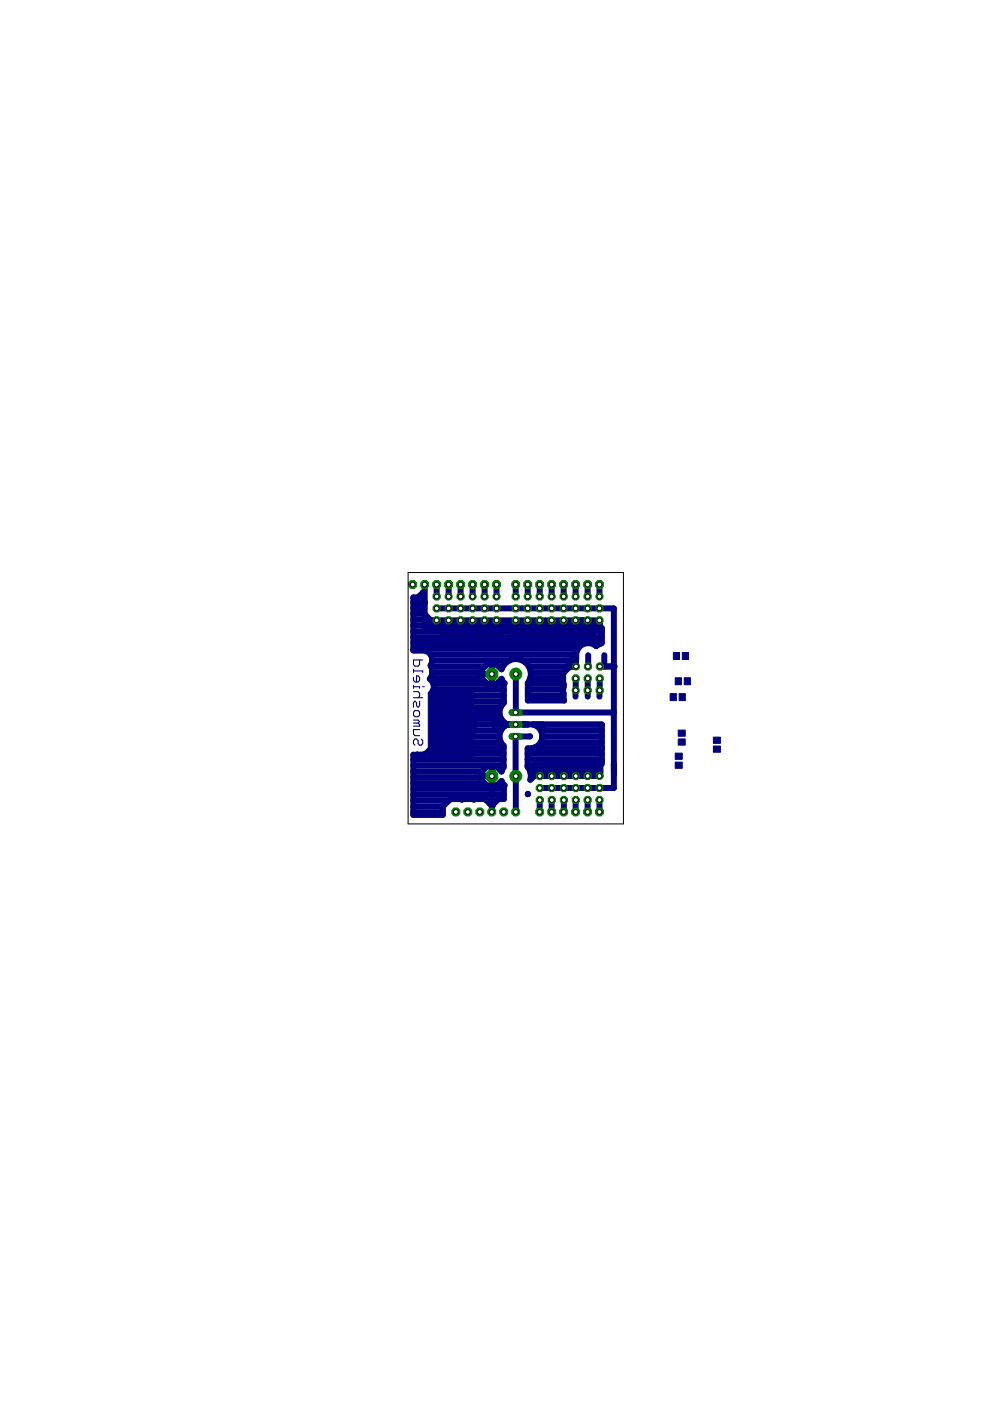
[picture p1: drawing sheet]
<svg xmlns="http://www.w3.org/2000/svg" width="210mm" height="297mm" viewBox="0 0 210 297" stroke-linecap="round" stroke-linejoin="round" font-family="sans-serif">
<g fill="#000080" stroke="#000080" stroke-width=".23">
<path d="M89.3 156.7l.3 .3z"/>
<path d="M89.6 157v.7z"/>
<path d="M89.3 158l.3-.3z"/>
<path d="M89 158h.3z"/>
<path d="M88.6 157.7l.4 .3z"/>
<path d="M88.6 157v.7z"/>
<path d="M88.3 156.7l.3 .3z"/>
<path d="M88 156.7h.3z"/>
<path d="M88 156.7l-.3 .3z"/>
<path d="M87.7 157v.7z"/>
<path d="M87.7 157.7l.3 .3z"/>
<path d="M88 156h1z"/>
<path d="M87.7 155.7l.3 .3z"/>
<path d="M87.7 154.7v1z"/>
<path d="M87.7 154.7h1.3z"/>
<path d="M87.7 154h1.3z"/>
<path d="M89 153.6v.4z"/>
<path d="M88.6 153.3l.4 .3z"/>
<path d="M87.7 153.3h.9z"/>
<path d="M88.6 153.3l.4-.3z"/>
<path d="M88.6 152.7l.4 .3z"/>
<path d="M87.7 152.7h.9z"/>
<path d="M87.7 151v.6z"/>
<path d="M87.7 151l.3-.3z"/>
<path d="M88 150.7h.6z"/>
<path d="M88.6 150.7l.4 .3z"/>
<path d="M89 151v.6z"/>
<path d="M89 151.6l-.4 .4z"/>
<path d="M88 152h.6z"/>
<path d="M87.7 151.6l.3 .4z"/>
<path d="M87.7 149v.9z"/>
<path d="M87.7 149l.3-.3z"/>
<path d="M88 148.7l.3 .3z"/>
<path d="M88.3 149v.6z"/>
<path d="M88.3 149.6l.3 .3z"/>
<path d="M89 149.6l-.4 .3z"/>
<path d="M89 148.7v.9z"/>
<path d="M87.7 147.9h1.9z"/>
<path d="M88.6 147.9l.4-.3z"/>
<path d="M89 147v.6z"/>
<path d="M88.6 146.6l.4 .4z"/>
<path d="M87.7 146.6h.9z"/>
<path d="M89 145.6v.3z"/>
<path d="M87.7 145.6h1.3z"/>
<path d="M87.7 145.3v.6z"/>
<path d="M89.6 145.6h.4z"/>
<path d="M87.7 143.6v.7z"/>
<path d="M87.7 144.3l.3 .3z"/>
<path d="M88 144.6h.6z"/>
<path d="M88.6 144.6l.4-.3z"/>
<path d="M89 143.6v.7z"/>
<path d="M88.6 143.3l.4 .3z"/>
<path d="M88.3 143.3h.3z"/>
<path d="M88.3 143.3v1.3z"/>
<path d="M89.6 142.3v.3z"/>
<path d="M87.7 142.3h1.9z"/>
<path d="M87.7 141.9v.7z"/>
<path d="M87.7 139.9h1.9z"/>
<path d="M87.7 139.9v1z"/>
<path d="M87.7 140.9l.3 .3z"/>
<path d="M88 141.2h.6z"/>
<path d="M89 140.9l-.4 .3z"/>
<path d="M89 139.9v1z"/>
</g>
<g fill="#000080" stroke="#000080" stroke-width=".21">
<path d="M90.8 146.8h9.6v13.6h-9.6z"/>
<path d="M112.8 161.7h15v3h-15z"/>
<path d="M89.6 131.5h38.1v2.8h-38.1z"/>
<path d="M144.7 138.3h1.3v1.5h-1.3z"/>
<path d="M142.8 138.3h1.3v1.5h-1.3z"/>
<path d="M145.1 143.7h1.3v1.5h-1.3z"/>
<path d="M143.2 143.7h1.3v1.5h-1.3z"/>
<path d="M151.3 156.3h1.4v1.3h-1.4z"/>
<path d="M151.3 158.2h1.4v1.3h-1.4z"/>
<path d="M143.8 154.8h1.5v1.3h-1.5z"/>
<path d="M143.8 156.7h1.5v1.3h-1.5z"/>
<path d="M143.2 159.7h1.5v1.3h-1.5z"/>
<path d="M143.2 161.6h1.5v1.3h-1.5z"/>
<path d="M142.1 147.1h1.3v1.4h-1.3z"/>
<path d="M144 147.1h1.3v1.4h-1.3z"/>
</g>
<g fill="#000080" stroke="#000080" stroke-width="1.3">
<path d="M90 123.9v7.6z"/>
<path d="M90 131.5h2.6z"/>
<path d="M92.6 131.5h34.5z"/>
<path d="M114.4 164.5h12.7z"/>
</g>
<circle cx="110.9" cy="153.6" r=".63" fill="#000080"/>
<path d="M110.9 153.6h.9z" fill="#000080" stroke="#000080" stroke-width="1.3"/>
<circle cx="111.8" cy="153.6" r=".63" fill="#000080"/>
<path d="M110.9 153.6h.9z" fill="#000080" stroke="#000080" stroke-width="1.3"/>
<circle cx="110.9" cy="153.6" r=".63" fill="#000080"/>
<g fill="#000080" stroke="#000080" stroke-width="1.3">
<path d="M127.6 153.6v7.8z"/>
<path d="M127.6 161.4v.1z"/>
<path d="M127.6 161.5v.5z"/>
<path d="M125.8 162h1.8z"/>
<path d="M125.7 161.9l.1 .1z"/>
<path d="M123.5 161.9h2.2z"/>
<path d="M123.5 161.9l-.3 .2z"/>
<path d="M122.4 161.9l.7 .2z"/>
<path d="M121.7 161.9h.7z"/>
<path d="M121.1 162.1l.6-.2z"/>
<path d="M120.9 162.2l.2-.1z"/>
<path d="M120.6 161.9l.3 .3z"/>
<path d="M118.4 161.9h2.2z"/>
<path d="M118.4 161.9l-.2 .3z"/>
<path d="M118 162.1l.2 .1z"/>
<path d="M117.3 161.9l.7 .2z"/>
<path d="M116.6 161.9h.7z"/>
<path d="M115.9 162.1l.7-.2z"/>
<path d="M115.4 162.4l.5-.3z"/>
<path d="M114.9 162.9l.5-.5z"/>
<path d="M114.4 162.9h.5z"/>
<path d="M114.4 162.9v.8z"/>
</g>
<circle cx="114.4" cy="163.7" r=".63" fill="#000080"/>
<g fill="#000080" stroke="#000080" stroke-width="1.3">
<path d="M114.4 162.9v.8z"/>
<path d="M113.8 162.9h.6z"/>
<path d="M113.8 162.9l-1 1z"/>
<path d="M112.8 163.9v.6z"/>
<path d="M112.8 164.5h.4z"/>
</g>
<circle cx="113.2" cy="164.5" r=".63" fill="#000080"/>
<g fill="#000080" stroke="#000080" stroke-width="1.3">
<path d="M112.8 164.5h.4z"/>
<path d="M112.8 164.5v.5z"/>
<path d="M112.8 165l-.4 .3z"/>
<path d="M112.5 165l-.1 .3z"/>
<path d="M112.5 164.1v.9z"/>
<path d="M112.3 163.3l.2 .8z"/>
<path d="M111.9 162.6l.4 .7z"/>
<path d="M111.9 158.7v3.9z"/>
<path d="M111.9 158.7h.4z"/>
<path d="M112.3 158.7h.5z"/>
</g>
<circle cx="112.8" cy="158.7" r=".63" fill="#000080"/>
<g fill="#000080" stroke="#000080" stroke-width="1.3">
<path d="M112.8 158.7l.5-.2z"/>
<path d="M113.3 158.5l.5-.2z"/>
<path d="M113.8 158.3l.8-.7z"/>
<path d="M115 156.6l-.4 1z"/>
<path d="M115 155.6v1z"/>
<path d="M114.6 154.7l.4 .9z"/>
<path d="M113.9 154l.7 .7z"/>
<path d="M113 153.6l.9 .4z"/>
<path d="M113 153.6h14.6z"/>
<path d="M106.4 163.3l-.1 .3z"/>
<path d="M105.2 162.4l1.1 1.2z"/>
<path d="M104.3 162.4h.9z"/>
<path d="M104.3 162.4v2.2z"/>
</g>
<circle cx="104.3" cy="164.6" r=".63" fill="#000080"/>
<g fill="#000080" stroke="#000080" stroke-width="1.3">
<path d="M104.3 162.4v2.2z"/>
<path d="M103.4 162.4h.9z"/>
<path d="M103.4 162.4l-1.3 1.3z"/>
<path d="M102.1 163.7v.9z"/>
<path d="M102.1 164.6h2.2z"/>
</g>
<circle cx="104.3" cy="164.6" r=".63" fill="#000080"/>
<g fill="#000080" stroke="#000080" stroke-width="1.3">
<path d="M102.1 164.6h2.2z"/>
<path d="M102.1 164.6v.9z"/>
<path d="M102.1 165.5l1.3 1.2z"/>
<path d="M103.4 166.7h.9z"/>
<path d="M104.3 164.6v2.1z"/>
</g>
<circle cx="104.3" cy="164.6" r=".63" fill="#000080"/>
<g fill="#000080" stroke="#000080" stroke-width="1.3">
<path d="M104.3 164.6v2.1z"/>
<path d="M104.3 166.7h.9z"/>
<path d="M105.2 166.7l1.1-1.1z"/>
<path d="M106.3 165.6l.1 .2z"/>
<path d="M106.4 165.8l.4 .7z"/>
</g>
<circle cx="106.8" cy="166.5" r=".63" fill="#000080"/>
<g fill="#000080" stroke="#000080" stroke-width="1.3">
<path d="M106.8 166.5v2.9z"/>
<path d="M105.7 169.4h1.1z"/>
<path d="M105.7 169.4l-1.1 1z"/>
<path d="M104.3 170.4h.3z"/>
<path d="M104.3 170.4v.4z"/>
</g>
<circle cx="104.3" cy="170.8" r=".63" fill="#000080"/>
<g fill="#000080" stroke="#000080" stroke-width="1.3">
<path d="M104.3 170.4v.4z"/>
<path d="M103.9 170.4h.4z"/>
<path d="M102.9 169.4l1 1z"/>
<path d="M100.6 169.4h2.3z"/>
<path d="M100.6 169.4l-.1 .1z"/>
<path d="M100.3 169.4l.2 .1z"/>
<path d="M98 169.4h2.3z"/>
<path d="M98 169.4l-.1 .1z"/>
<path d="M97.8 169.4l.1 .1z"/>
<path d="M95.5 169.4h2.3z"/>
<path d="M93.9 171l1.6-1.6z"/>
<path d="M93.9 171v1.8z"/>
<path d="M87.6 172.8h6.3z"/>
<path d="M87.6 160v12.8z"/>
<path d="M87.6 160h.8z"/>
<path d="M88.6 160h.8z"/>
<path d="M89.4 160h.3z"/>
<path d="M89.7 160l.7-.3z"/>
<path d="M90.4 159.7l.6-.6z"/>
</g>
<circle cx="91" cy="159.1" r=".63" fill="#000080"/>
<g fill="#000080" stroke="#000080" stroke-width="1.3">
<path d="M91.3 158.9l-.3 .2z"/>
<path d="M91.3 158.9l.2 .1z"/>
<path d="M91.5 159l1.1 .5z"/>
<path d="M92.6 159.5l1.1 .2z"/>
<path d="M93.7 159.7h1.3z"/>
<path d="M95 159.7l1.1-.2z"/>
<path d="M96.1 159.5l1.1-.5z"/>
<path d="M97.2 159l1-.7z"/>
<path d="M99.1 157.5l-.9 .8z"/>
<path d="M99.8 156.5l-.7 1z"/>
<path d="M100.2 155.4l-.4 1.1z"/>
<path d="M100.4 154.2l-.2 1.2z"/>
<path d="M100.4 153v1.2z"/>
<path d="M100.2 151.8l.2 1.2z"/>
<path d="M99.8 150.7l.4 1.1z"/>
<path d="M99.1 149.7l.7 1z"/>
<path d="M98.2 148.9l.9 .8z"/>
<path d="M97.2 148.2l1 .7z"/>
<path d="M96.1 147.7l1.1 .5z"/>
<path d="M95 147.5l1.1 .2z"/>
<path d="M93.7 147.5h1.3z"/>
<path d="M92.6 147.7l1.1-.2z"/>
<path d="M91.6 148.1l1-.4z"/>
<path d="M91.6 147.5v.6z"/>
<path d="M91.4 147l.2 .5z"/>
<path d="M91.7 146.7l-.3 .3z"/>
<path d="M92 146l-.3 .7z"/>
<path d="M92 145.2v.8z"/>
<path d="M91.7 144.5l.3 .7z"/>
<path d="M91.1 143.9l.6 .6z"/>
<path d="M91.1 143.9l.2-.2z"/>
<path d="M91.6 143l-.3 .7z"/>
<path d="M91.6 142.7v.3z"/>
<path d="M91.6 141.9v.8z"/>
<path d="M91.3 141.1l.3 .8z"/>
<path d="M91.6 140.3l-.3 .8z"/>
<path d="M91.6 139.5v.8z"/>
<path d="M91.3 138.8l.3 .7z"/>
<path d="M90.8 138.2l.5 .6z"/>
<path d="M90 137.9l.8 .3z"/>
<path d="M89.4 137.9h.6z"/>
<path d="M88.6 137.9h.8z"/>
<path d="M88.1 137.9h.5z"/>
<path d="M87.6 137.9h.5z"/>
<path d="M87.6 126.7v11.2z"/>
<path d="M87.6 126.7h1z"/>
<path d="M88.6 126.7l1.1-1.1z"/>
<path d="M89.7 125.6h.2z"/>
<path d="M89.9 125.6v2z"/>
<path d="M89.9 127.6l.2 .1z"/>
<path d="M89.9 127.9l.2-.2z"/>
<path d="M89.9 127.9v2.2z"/>
<path d="M89.9 130.1l1 1z"/>
<path d="M90.9 131.1v.4z"/>
<path d="M90.9 131.5h.5z"/>
</g>
<circle cx="91.4" cy="131.5" r=".63" fill="#000080"/>
<g fill="#000080" stroke="#000080" stroke-width="1.3">
<path d="M90.9 131.5h.5z"/>
<path d="M90.9 131.5v.7z"/>
<path d="M90.9 132.2l1 1z"/>
<path d="M91.9 133.2h.7z"/>
<path d="M92.6 132.8v.4z"/>
<path d="M92.6 133.2h.4z"/>
<path d="M93 133.2l1 1z"/>
<path d="M94 134.2h2.2z"/>
<path d="M96.2 134.2l.2-.2z"/>
<path d="M96.4 134l.2 .2z"/>
<path d="M96.6 134.2h2.2z"/>
<path d="M98.8 134.2l.1-.2z"/>
<path d="M98.9 134l.2 .2z"/>
<path d="M99.1 134.2h2.2z"/>
<path d="M101.3 134.2l.2-.2z"/>
<path d="M101.5 134l.1 .2z"/>
<path d="M101.6 134.2h2.2z"/>
<path d="M103.8 134.2l.2-.2z"/>
<path d="M104 134l.2 .2z"/>
<path d="M104.2 134.2h2.2z"/>
<path d="M106.4 134.2l.9-.9z"/>
<path d="M107.3 133.3l.9 .9z"/>
<path d="M108.2 134.2h2.2z"/>
<path d="M110.4 134.2l.2-.2z"/>
<path d="M110.6 134l.2 .2z"/>
<path d="M110.8 134.2h2.2z"/>
<path d="M113 134.2l.2-.2z"/>
<path d="M113.2 134l.1 .2z"/>
<path d="M113.3 134.2h2.2z"/>
<path d="M115.7 134l-.2 .2z"/>
<path d="M115.7 134l.1 .2z"/>
<path d="M115.8 134.2h2.3z"/>
<path d="M118.1 134.2l.1-.2z"/>
<path d="M118.2 134l.2 .2z"/>
<path d="M118.4 134.2h2.2z"/>
<path d="M120.6 134.2l.2-.2z"/>
<path d="M120.8 134l.1 .2z"/>
<path d="M120.9 134.2h2.2z"/>
<path d="M123.1 134.2l.2-.1z"/>
<path d="M123.3 134.1l.2 .1z"/>
<path d="M123.5 134.2h2.2z"/>
<path d="M125.7 134.2l1-1z"/>
<path d="M126.7 133.2h.4z"/>
<path d="M127.1 132.8v.4z"/>
<path d="M127.1 133.2h.5z"/>
<path d="M127.6 133.2v3.1z"/>
<path d="M127.5 136.4l.1-.1z"/>
<path d="M127.4 136.5l.1-.1z"/>
<path d="M126.7 136.8l.7-.3z"/>
<path d="M126.4 137l.3-.2z"/>
<path d="M126.2 136.8l.2 .2z"/>
<path d="M125.2 136.4l1 .4z"/>
<path d="M124.2 136.4h1z"/>
<path d="M123.3 136.8l.9-.4z"/>
<path d="M123.3 136.8l-.7 .7z"/>
<path d="M122.6 137.5l-.4 .9z"/>
<path d="M122.2 138.4v1.3z"/>
<path d="M122.1 139.7v.4z"/>
<path d="M121.8 139.7h.2z"/>
<path d="M121.6 139.7h.2z"/>
<path d="M121.4 139.8l.2-.1z"/>
<path d="M121.2 139.9l.2-.1z"/>
<path d="M121 140.1l.2-.2z"/>
<path d="M121 140.1l-.1 .1z"/>
<path d="M120.9 140.2l-.1 .2z"/>
<path d="M120.8 140.4l-.2 .2z"/>
<path d="M120.6 140.6v.2z"/>
<path d="M120.6 140.8l-.1 .2z"/>
<path d="M120.5 141v.2z"/>
<path d="M120.5 141.3h.3z"/>
</g>
<circle cx="120.8" cy="141.3" r=".63" fill="#000080"/>
<g fill="#000080" stroke="#000080" stroke-width="1.3">
<path d="M120.5 141.3h.3z"/>
<path d="M120.5 141.4v.2z"/>
<path d="M119.4 142.7l1.1-1.1z"/>
<path d="M119.4 142.7v2.2z"/>
<path d="M119.4 144.9l.1 .2z"/>
<path d="M119.5 145.1v.5z"/>
<path d="M119.5 145.6l-.1 .4z"/>
<path d="M119.4 146v.7z"/>
<path d="M119.4 146.7l.1 .3z"/>
<path d="M119.5 147v1.2z"/>
<path d="M119.5 148.2l.1 .3z"/>
<path d="M111.9 148.5h7.7z"/>
<path d="M111.9 144.9v3.6z"/>
</g>
<circle cx="111.9" cy="144.9" r=".63" fill="#000080"/>
<g fill="#000080" stroke="#000080" stroke-width="1.3">
<path d="M112.3 144.1l-.4 .8z"/>
<path d="M112.5 143.3l-.2 .8z"/>
<path d="M112.5 142.5v.8z"/>
<path d="M112.3 141.7l.2 .8z"/>
<path d="M111.9 141l.4 .7z"/>
<path d="M111.3 140.4l.6 .6z"/>
<path d="M110.6 140l.7 .4z"/>
<path d="M109.8 139.7l.8 .3z"/>
<path d="M108.9 139.7h.9z"/>
<path d="M108.1 140l.8-.3z"/>
<path d="M107.4 140.4l.7-.4z"/>
<path d="M107.4 140.4l-.6 .6z"/>
<path d="M106.8 141l-.4 .7z"/>
<path d="M106.4 141.7l-.1 .2z"/>
<path d="M105.2 140.8l1.1 1.1z"/>
<path d="M104.3 140.8h.9z"/>
<path d="M104.3 140.8v2.1z"/>
</g>
<circle cx="104.3" cy="142.9" r=".63" fill="#000080"/>
<g fill="#000080" stroke="#000080" stroke-width="1.3">
<path d="M104.3 140.8v2.1z"/>
<path d="M103.4 140.8h.9z"/>
<path d="M102.1 142l1.3-1.2z"/>
<path d="M102.1 142v.9z"/>
<path d="M102.1 142.9h2.2z"/>
</g>
<circle cx="104.3" cy="142.9" r=".63" fill="#000080"/>
<g fill="#000080" stroke="#000080" stroke-width="1.3">
<path d="M102.1 142.9h2.2z"/>
<path d="M102.1 142.9v.9z"/>
<path d="M102.1 143.8l1.3 1.3z"/>
<path d="M103.4 145.1h.9z"/>
<path d="M104.3 142.9v2.2z"/>
</g>
<circle cx="104.3" cy="142.9" r=".63" fill="#000080"/>
<g fill="#000080" stroke="#000080" stroke-width="1.3">
<path d="M104.3 142.9v2.2z"/>
<path d="M104.3 145.1h.9z"/>
<path d="M106.3 143.9l-1.1 1.2z"/>
<path d="M106.3 143.9l.1 .2z"/>
<path d="M106.4 144.1l.4 .8z"/>
</g>
<circle cx="106.8" cy="144.9" r=".63" fill="#000080"/>
<g fill="#000080" stroke="#000080" stroke-width="1.3">
<path d="M106.8 144.9v4.1z"/>
<path d="M106.4 149.4l.4-.4z"/>
<path d="M106.4 149.4l-.3 .6z"/>
<path d="M106.1 150l-.2 .7z"/>
<path d="M105.9 150.7v.7z"/>
<path d="M105.9 151.4l.2 .7z"/>
<path d="M106.1 152.1l.3 .6z"/>
<path d="M106.4 152.7l.5 .5z"/>
<path d="M107 153.3l-.1 .2z"/>
<path d="M106.9 153.6h.8z"/>
</g>
<circle cx="107.7" cy="153.6" r=".63" fill="#000080"/>
<g fill="#000080" stroke="#000080" stroke-width="1.3">
<path d="M106.9 153.6h.8z"/>
<path d="M106.9 153.7l.1 .2z"/>
<path d="M106.4 154.5l.5-.5z"/>
<path d="M106.4 154.5l-.3 .6z"/>
<path d="M106.1 155.1l-.2 .7z"/>
<path d="M105.9 155.8v.7z"/>
<path d="M105.9 156.5l.2 .7z"/>
<path d="M106.1 157.2l.3 .6z"/>
<path d="M106.4 157.8l.4 .3z"/>
<path d="M106.8 158.1v4.6z"/>
<path d="M106.8 162.7l-.4 .6z"/>
<path d="M87.6 172.2h6.3z"/>
<path d="M87.6 171h6.3z"/>
<path d="M87.6 169.7h7.6z"/>
<path d="M103.2 169.7h2.1z"/>
<path d="M87.6 168.5h19.2z"/>
<path d="M87.6 167.3h19.2z"/>
<path d="M87.6 166h15.1z"/>
</g>
<circle cx="104.3" cy="166" r=".63" fill="#000080"/>
<g fill="#000080" stroke="#000080" stroke-width="1.3">
<path d="M105.9 166h.6z"/>
<path d="M87.6 164.8h14.5z"/>
</g>
<circle cx="104.3" cy="164.8" r=".63" fill="#000080"/>
<g fill="#000080" stroke="#000080" stroke-width="1.3">
<path d="M112.5 164.8h.3z"/>
<path d="M87.6 163.6h14.7z"/>
</g>
<circle cx="104.3" cy="163.6" r=".63" fill="#000080"/>
<path d="M112.4 163.6h.7z" fill="#000080" stroke="#000080" stroke-width="1.3"/>
<circle cx="114.4" cy="163.6" r=".63" fill="#000080"/>
<g fill="#000080" stroke="#000080" stroke-width="1.3">
<path d="M87.6 162.3h19.2z"/>
<path d="M111.9 162.3h3.6z"/>
<path d="M87.6 161.1h19.2z"/>
<path d="M111.9 161.1h15.7z"/>
<path d="M90.1 159.8h16.7z"/>
<path d="M111.9 159.8h15.7z"/>
<path d="M97.8 158.6h9z"/>
<path d="M113 158.6h14.6z"/>
<path d="M99.2 157.4h7z"/>
<path d="M114.6 157.4h13z"/>
<path d="M99.9 156.1h6z"/>
<path d="M115 156.1h12.6z"/>
<path d="M100.3 154.9h5.9z"/>
<path d="M114.7 154.9h12.9z"/>
<path d="M100.4 153.6h6.5z"/>
<path d="M113.2 153.6h14.4z"/>
<path d="M100.3 152.4h6z"/>
<path d="M99.9 151.2h6z"/>
<path d="M99.2 149.9h6.9z"/>
<path d="M98 148.7h8.8z"/>
<path d="M91.6 147.5h15.2z"/>
<path d="M111.9 147.5h7.6z"/>
<path d="M91.9 146.2h14.9z"/>
<path d="M111.9 146.2h7.5z"/>
<path d="M91.9 145h11.4z"/>
</g>
<circle cx="104.3" cy="145" r=".63" fill="#000080"/>
<g fill="#000080" stroke="#000080" stroke-width="1.3">
<path d="M105.3 145h1.5z"/>
<path d="M111.9 145h7.6z"/>
<path d="M91.3 143.8h10.8z"/>
</g>
<circle cx="104.3" cy="143.8" r=".63" fill="#000080"/>
<g fill="#000080" stroke="#000080" stroke-width="1.3">
<path d="M112.4 143.8h7z"/>
<path d="M91.6 142.5h10.5z"/>
</g>
<circle cx="104.3" cy="142.5" r=".63" fill="#000080"/>
<g fill="#000080" stroke="#000080" stroke-width="1.3">
<path d="M112.5 142.5h7.1z"/>
<path d="M91.4 141.3h11.5z"/>
</g>
<circle cx="104.3" cy="141.3" r=".63" fill="#000080"/>
<g fill="#000080" stroke="#000080" stroke-width="1.3">
<path d="M105.7 141.3h.9z"/>
<path d="M112.1 141.3h8.4z"/>
<path d="M91.6 140h16.4z"/>
<path d="M110.7 140h10.4z"/>
<path d="M91.3 138.8h30.9z"/>
<path d="M87.6 137.6h34.9z"/>
<path d="M87.6 136.3h39.9z"/>
<path d="M87.6 135.1h40z"/>
<path d="M87.6 133.9h6.1z"/>
<path d="M106.7 133.9h1.2z"/>
<path d="M126 133.9h1.6z"/>
<path d="M87.6 132.6h3.7z"/>
<path d="M87.6 131.4h3.3z"/>
<path d="M87.6 130.1h2.4z"/>
<path d="M87.6 128.9h2.3z"/>
<path d="M87.6 127.7h2.4z"/>
<path d="M88.9 126.4h1z"/>
<path d="M104.3 164.6v7.5z"/>
<path d="M120.4 141.3h1.7z"/>
<path d="M122.1 139.5v1.8z"/>
<path d="M104.5 153.6h4.8z"/>
<path d="M104.5 153.6h10.6z"/>
<path d="M115.1 153.6v.4z"/>
<path d="M92.6 129h34.5z"/>
<path d="M127.1 129h3.1z"/>
<path d="M127.1 167.1h3.1z"/>
<path d="M130.2 141.3v9.8z"/>
<path d="M130.2 129v12.3z"/>
<path d="M130.2 162v5.1z"/>
<path d="M130.2 162v2.3z"/>
<path d="M114.4 167.1h12.7z"/>
<path d="M109.4 142.9v8.2z"/>
<path d="M109.3 151.1h20.9z"/>
<path d="M130.2 151.1v10.9z"/>
<path d="M127.2 141.3h2.9z"/>
</g>
<circle cx="130.1" cy="141.3" r=".63" fill="#000080"/>
<g fill="#000080" stroke="#000080" stroke-width="1.3">
<path d="M128.1 141.3h2.1z"/>
<path d="M128.1 138.9v2.4z"/>
<path d="M124.6 169.6v2.5z"/>
<path d="M127.1 169.6v2.5z"/>
<path d="M122 131.5h2.6z"/>
<path d="M92.6 123.9v2.6z"/>
<path d="M95.1 123.9v2.6z"/>
<path d="M97.7 123.9v2.6z"/>
<path d="M100.2 123.9v2.6z"/>
<path d="M102.7 123.9v2.6z"/>
<path d="M105.3 123.9v2.6z"/>
<path d="M109.3 123.9v2.6z"/>
<path d="M111.9 123.9v2.6z"/>
<path d="M114.4 123.9v2.6z"/>
<path d="M117 123.9v2.6z"/>
<path d="M119.5 123.9v2.6z"/>
<path d="M122 123.9v2.6z"/>
<path d="M124.6 123.9v2.6z"/>
<path d="M127.1 123.9v2.6z"/>
<path d="M109.4 164.6v7.5z"/>
<path d="M109.3 156.1v8.5z"/>
<path d="M109.3 156.1h3z"/>
<path d="M112.3 156.1h.1z"/>
<path d="M124.7 138.9v2.4z"/>
<path d="M124.6 164.5h2.6z"/>
<path d="M114.4 169.6v2.5z"/>
<path d="M117 169.6v2.5z"/>
<path d="M119.5 169.6v2.5z"/>
<path d="M122 169.6v2.5z"/>
<path d="M124.6 143.8v2.6z"/>
<path d="M124.6 146.4v1.3z"/>
<path d="M122.1 143.8v2.6z"/>
<path d="M122 146.4v1.3z"/>
<path d="M127.1 143.8v2.6z"/>
<path d="M127.1 146.4v1.3z"/>
</g>
<circle cx="117" cy="123.9" r=".92" fill="#008000" stroke="#008000" stroke-width=".21"/>
<circle cx="117" cy="123.9" r=".51" fill="#fff" stroke="#000" stroke-width=".21"/>
<circle cx="114.4" cy="172.1" r=".92" fill="#008000" stroke="#008000" stroke-width=".21"/>
<circle cx="114.4" cy="172.1" r=".51" fill="#fff" stroke="#000" stroke-width=".21"/>
<circle cx="119.5" cy="123.9" r=".92" fill="#008000" stroke="#008000" stroke-width=".21"/>
<circle cx="119.5" cy="123.9" r=".51" fill="#fff" stroke="#000" stroke-width=".21"/>
<circle cx="122" cy="123.9" r=".92" fill="#008000" stroke="#008000" stroke-width=".21"/>
<circle cx="122" cy="123.9" r=".51" fill="#fff" stroke="#000" stroke-width=".21"/>
<circle cx="124.6" cy="123.9" r=".92" fill="#008000" stroke="#008000" stroke-width=".21"/>
<circle cx="124.6" cy="123.9" r=".51" fill="#fff" stroke="#000" stroke-width=".21"/>
<circle cx="127.1" cy="123.9" r=".92" fill="#008000" stroke="#008000" stroke-width=".21"/>
<circle cx="127.1" cy="123.9" r=".51" fill="#fff" stroke="#000" stroke-width=".21"/>
<circle cx="114.4" cy="123.9" r=".92" fill="#008000" stroke="#008000" stroke-width=".21"/>
<circle cx="114.4" cy="123.9" r=".51" fill="#fff" stroke="#000" stroke-width=".21"/>
<circle cx="111.9" cy="123.9" r=".92" fill="#008000" stroke="#008000" stroke-width=".21"/>
<circle cx="111.9" cy="123.9" r=".51" fill="#fff" stroke="#000" stroke-width=".21"/>
<circle cx="109.3" cy="123.9" r=".92" fill="#008000" stroke="#008000" stroke-width=".21"/>
<circle cx="109.3" cy="123.9" r=".51" fill="#fff" stroke="#000" stroke-width=".21"/>
<circle cx="105.3" cy="123.9" r=".92" fill="#008000" stroke="#008000" stroke-width=".21"/>
<circle cx="105.3" cy="123.9" r=".51" fill="#fff" stroke="#000" stroke-width=".21"/>
<circle cx="102.7" cy="123.9" r=".92" fill="#008000" stroke="#008000" stroke-width=".21"/>
<circle cx="102.7" cy="123.9" r=".51" fill="#fff" stroke="#000" stroke-width=".21"/>
<circle cx="100.2" cy="123.9" r=".92" fill="#008000" stroke="#008000" stroke-width=".21"/>
<circle cx="100.2" cy="123.9" r=".51" fill="#fff" stroke="#000" stroke-width=".21"/>
<circle cx="97.7" cy="123.9" r=".92" fill="#008000" stroke="#008000" stroke-width=".21"/>
<circle cx="97.7" cy="123.9" r=".51" fill="#fff" stroke="#000" stroke-width=".21"/>
<circle cx="95.1" cy="123.9" r=".92" fill="#008000" stroke="#008000" stroke-width=".21"/>
<circle cx="95.1" cy="123.9" r=".51" fill="#fff" stroke="#000" stroke-width=".21"/>
<circle cx="92.6" cy="123.9" r=".92" fill="#008000" stroke="#008000" stroke-width=".21"/>
<circle cx="92.6" cy="123.9" r=".51" fill="#fff" stroke="#000" stroke-width=".21"/>
<circle cx="90" cy="123.9" r=".92" fill="#008000" stroke="#008000" stroke-width=".21"/>
<circle cx="90" cy="123.9" r=".51" fill="#fff" stroke="#000" stroke-width=".21"/>
<circle cx="87.5" cy="123.9" r=".92" fill="#008000" stroke="#008000" stroke-width=".21"/>
<circle cx="87.5" cy="123.9" r=".51" fill="#fff" stroke="#000" stroke-width=".21"/>
<circle cx="117" cy="172.1" r=".92" fill="#008000" stroke="#008000" stroke-width=".21"/>
<circle cx="117" cy="172.1" r=".51" fill="#fff" stroke="#000" stroke-width=".21"/>
<circle cx="119.5" cy="172.1" r=".92" fill="#008000" stroke="#008000" stroke-width=".21"/>
<circle cx="119.5" cy="172.1" r=".51" fill="#fff" stroke="#000" stroke-width=".21"/>
<circle cx="122" cy="172.1" r=".92" fill="#008000" stroke="#008000" stroke-width=".21"/>
<circle cx="122" cy="172.1" r=".51" fill="#fff" stroke="#000" stroke-width=".21"/>
<circle cx="124.6" cy="172.1" r=".92" fill="#008000" stroke="#008000" stroke-width=".21"/>
<circle cx="124.6" cy="172.1" r=".51" fill="#fff" stroke="#000" stroke-width=".21"/>
<circle cx="127.1" cy="172.1" r=".92" fill="#008000" stroke="#008000" stroke-width=".21"/>
<circle cx="127.1" cy="172.1" r=".51" fill="#fff" stroke="#000" stroke-width=".21"/>
<circle cx="109.3" cy="172.1" r=".92" fill="#008000" stroke="#008000" stroke-width=".21"/>
<circle cx="109.3" cy="172.1" r=".51" fill="#fff" stroke="#000" stroke-width=".21"/>
<circle cx="106.8" cy="172.1" r=".92" fill="#008000" stroke="#008000" stroke-width=".21"/>
<circle cx="106.8" cy="172.1" r=".51" fill="#fff" stroke="#000" stroke-width=".21"/>
<circle cx="104.3" cy="172.1" r=".92" fill="#008000" stroke="#008000" stroke-width=".21"/>
<circle cx="104.3" cy="172.1" r=".51" fill="#fff" stroke="#000" stroke-width=".21"/>
<circle cx="101.7" cy="172.1" r=".92" fill="#008000" stroke="#008000" stroke-width=".21"/>
<circle cx="101.7" cy="172.1" r=".51" fill="#fff" stroke="#000" stroke-width=".21"/>
<circle cx="99.2" cy="172.1" r=".92" fill="#008000" stroke="#008000" stroke-width=".21"/>
<circle cx="99.2" cy="172.1" r=".51" fill="#fff" stroke="#000" stroke-width=".21"/>
<circle cx="96.6" cy="172.1" r=".92" fill="#008000" stroke="#008000" stroke-width=".21"/>
<circle cx="96.6" cy="172.1" r=".51" fill="#fff" stroke="#000" stroke-width=".21"/>
<circle cx="127.1" cy="164.5" r=".76" fill="#008000" stroke="#008000" stroke-width=".21"/>
<circle cx="127.1" cy="164.5" r=".51" fill="#fff" stroke="#000" stroke-width=".21"/>
<circle cx="127.1" cy="167.1" r=".83" fill="#008000" stroke="#008000" stroke-width=".21"/>
<circle cx="127.1" cy="167.1" r=".51" fill="#fff" stroke="#000" stroke-width=".21"/>
<circle cx="127.1" cy="169.6" r=".83" fill="#008000" stroke="#008000" stroke-width=".21"/>
<circle cx="127.1" cy="169.6" r=".51" fill="#fff" stroke="#000" stroke-width=".21"/>
<circle cx="124.6" cy="164.5" r=".83" fill="#008000" stroke="#008000" stroke-width=".21"/>
<circle cx="124.6" cy="164.5" r=".51" fill="#fff" stroke="#000" stroke-width=".21"/>
<circle cx="124.6" cy="167.1" r=".83" fill="#008000" stroke="#008000" stroke-width=".21"/>
<circle cx="124.6" cy="167.1" r=".51" fill="#fff" stroke="#000" stroke-width=".21"/>
<circle cx="124.6" cy="169.6" r=".83" fill="#008000" stroke="#008000" stroke-width=".21"/>
<circle cx="124.6" cy="169.6" r=".51" fill="#fff" stroke="#000" stroke-width=".21"/>
<circle cx="95.1" cy="126.5" r=".76" fill="#008000" stroke="#008000" stroke-width=".21"/>
<circle cx="95.1" cy="126.5" r=".51" fill="#fff" stroke="#000" stroke-width=".21"/>
<circle cx="95.1" cy="129" r=".83" fill="#008000" stroke="#008000" stroke-width=".21"/>
<circle cx="95.1" cy="129" r=".51" fill="#fff" stroke="#000" stroke-width=".21"/>
<circle cx="95.1" cy="131.5" r=".83" fill="#008000" stroke="#008000" stroke-width=".21"/>
<circle cx="95.1" cy="131.5" r=".51" fill="#fff" stroke="#000" stroke-width=".21"/>
<circle cx="92.6" cy="126.5" r=".83" fill="#008000" stroke="#008000" stroke-width=".21"/>
<circle cx="92.6" cy="126.5" r=".51" fill="#fff" stroke="#000" stroke-width=".21"/>
<circle cx="92.6" cy="129" r=".83" fill="#008000" stroke="#008000" stroke-width=".21"/>
<circle cx="92.6" cy="129" r=".51" fill="#fff" stroke="#000" stroke-width=".21"/>
<circle cx="92.6" cy="131.5" r=".83" fill="#008000" stroke="#008000" stroke-width=".21"/>
<circle cx="92.6" cy="131.5" r=".51" fill="#fff" stroke="#000" stroke-width=".21"/>
<circle cx="100.2" cy="126.5" r=".76" fill="#008000" stroke="#008000" stroke-width=".21"/>
<circle cx="100.2" cy="126.5" r=".51" fill="#fff" stroke="#000" stroke-width=".21"/>
<circle cx="100.2" cy="129" r=".83" fill="#008000" stroke="#008000" stroke-width=".21"/>
<circle cx="100.2" cy="129" r=".51" fill="#fff" stroke="#000" stroke-width=".21"/>
<circle cx="100.2" cy="131.5" r=".83" fill="#008000" stroke="#008000" stroke-width=".21"/>
<circle cx="100.2" cy="131.5" r=".51" fill="#fff" stroke="#000" stroke-width=".21"/>
<circle cx="97.7" cy="126.5" r=".83" fill="#008000" stroke="#008000" stroke-width=".21"/>
<circle cx="97.7" cy="126.5" r=".51" fill="#fff" stroke="#000" stroke-width=".21"/>
<circle cx="97.7" cy="129" r=".83" fill="#008000" stroke="#008000" stroke-width=".21"/>
<circle cx="97.7" cy="129" r=".51" fill="#fff" stroke="#000" stroke-width=".21"/>
<circle cx="97.7" cy="131.5" r=".83" fill="#008000" stroke="#008000" stroke-width=".21"/>
<circle cx="97.7" cy="131.5" r=".51" fill="#fff" stroke="#000" stroke-width=".21"/>
<circle cx="105.3" cy="126.5" r=".76" fill="#008000" stroke="#008000" stroke-width=".21"/>
<circle cx="105.3" cy="126.5" r=".51" fill="#fff" stroke="#000" stroke-width=".21"/>
<circle cx="105.3" cy="129" r=".83" fill="#008000" stroke="#008000" stroke-width=".21"/>
<circle cx="105.3" cy="129" r=".51" fill="#fff" stroke="#000" stroke-width=".21"/>
<circle cx="105.3" cy="131.5" r=".83" fill="#008000" stroke="#008000" stroke-width=".21"/>
<circle cx="105.3" cy="131.5" r=".51" fill="#fff" stroke="#000" stroke-width=".21"/>
<circle cx="102.7" cy="126.5" r=".83" fill="#008000" stroke="#008000" stroke-width=".21"/>
<circle cx="102.7" cy="126.5" r=".51" fill="#fff" stroke="#000" stroke-width=".21"/>
<circle cx="102.7" cy="129" r=".83" fill="#008000" stroke="#008000" stroke-width=".21"/>
<circle cx="102.7" cy="129" r=".51" fill="#fff" stroke="#000" stroke-width=".21"/>
<circle cx="102.7" cy="131.5" r=".83" fill="#008000" stroke="#008000" stroke-width=".21"/>
<circle cx="102.7" cy="131.5" r=".51" fill="#fff" stroke="#000" stroke-width=".21"/>
<circle cx="111.9" cy="126.5" r=".76" fill="#008000" stroke="#008000" stroke-width=".21"/>
<circle cx="111.9" cy="126.5" r=".51" fill="#fff" stroke="#000" stroke-width=".21"/>
<circle cx="111.9" cy="129" r=".83" fill="#008000" stroke="#008000" stroke-width=".21"/>
<circle cx="111.9" cy="129" r=".51" fill="#fff" stroke="#000" stroke-width=".21"/>
<circle cx="111.9" cy="131.5" r=".83" fill="#008000" stroke="#008000" stroke-width=".21"/>
<circle cx="111.9" cy="131.5" r=".51" fill="#fff" stroke="#000" stroke-width=".21"/>
<circle cx="109.3" cy="126.5" r=".83" fill="#008000" stroke="#008000" stroke-width=".21"/>
<circle cx="109.3" cy="126.5" r=".51" fill="#fff" stroke="#000" stroke-width=".21"/>
<circle cx="109.3" cy="129" r=".83" fill="#008000" stroke="#008000" stroke-width=".21"/>
<circle cx="109.3" cy="129" r=".51" fill="#fff" stroke="#000" stroke-width=".21"/>
<circle cx="109.3" cy="131.5" r=".83" fill="#008000" stroke="#008000" stroke-width=".21"/>
<circle cx="109.3" cy="131.5" r=".51" fill="#fff" stroke="#000" stroke-width=".21"/>
<circle cx="117" cy="126.5" r=".76" fill="#008000" stroke="#008000" stroke-width=".21"/>
<circle cx="117" cy="126.5" r=".51" fill="#fff" stroke="#000" stroke-width=".21"/>
<circle cx="117" cy="129" r=".83" fill="#008000" stroke="#008000" stroke-width=".21"/>
<circle cx="117" cy="129" r=".51" fill="#fff" stroke="#000" stroke-width=".21"/>
<circle cx="117" cy="131.5" r=".83" fill="#008000" stroke="#008000" stroke-width=".21"/>
<circle cx="117" cy="131.5" r=".51" fill="#fff" stroke="#000" stroke-width=".21"/>
<circle cx="114.4" cy="126.5" r=".83" fill="#008000" stroke="#008000" stroke-width=".21"/>
<circle cx="114.4" cy="126.5" r=".51" fill="#fff" stroke="#000" stroke-width=".21"/>
<circle cx="114.4" cy="129" r=".83" fill="#008000" stroke="#008000" stroke-width=".21"/>
<circle cx="114.4" cy="129" r=".51" fill="#fff" stroke="#000" stroke-width=".21"/>
<circle cx="114.4" cy="131.5" r=".83" fill="#008000" stroke="#008000" stroke-width=".21"/>
<circle cx="114.4" cy="131.5" r=".51" fill="#fff" stroke="#000" stroke-width=".21"/>
<circle cx="122" cy="126.5" r=".76" fill="#008000" stroke="#008000" stroke-width=".21"/>
<circle cx="122" cy="126.5" r=".51" fill="#fff" stroke="#000" stroke-width=".21"/>
<circle cx="122" cy="129" r=".83" fill="#008000" stroke="#008000" stroke-width=".21"/>
<circle cx="122" cy="129" r=".51" fill="#fff" stroke="#000" stroke-width=".21"/>
<circle cx="122" cy="131.5" r=".83" fill="#008000" stroke="#008000" stroke-width=".21"/>
<circle cx="122" cy="131.5" r=".51" fill="#fff" stroke="#000" stroke-width=".21"/>
<circle cx="119.5" cy="126.5" r=".83" fill="#008000" stroke="#008000" stroke-width=".21"/>
<circle cx="119.5" cy="126.5" r=".51" fill="#fff" stroke="#000" stroke-width=".21"/>
<circle cx="119.5" cy="129" r=".83" fill="#008000" stroke="#008000" stroke-width=".21"/>
<circle cx="119.5" cy="129" r=".51" fill="#fff" stroke="#000" stroke-width=".21"/>
<circle cx="119.5" cy="131.5" r=".83" fill="#008000" stroke="#008000" stroke-width=".21"/>
<circle cx="119.5" cy="131.5" r=".51" fill="#fff" stroke="#000" stroke-width=".21"/>
<circle cx="127.1" cy="126.5" r=".76" fill="#008000" stroke="#008000" stroke-width=".21"/>
<circle cx="127.1" cy="126.5" r=".51" fill="#fff" stroke="#000" stroke-width=".21"/>
<circle cx="127.1" cy="129" r=".83" fill="#008000" stroke="#008000" stroke-width=".21"/>
<circle cx="127.1" cy="129" r=".51" fill="#fff" stroke="#000" stroke-width=".21"/>
<circle cx="127.1" cy="131.5" r=".83" fill="#008000" stroke="#008000" stroke-width=".21"/>
<circle cx="127.1" cy="131.5" r=".51" fill="#fff" stroke="#000" stroke-width=".21"/>
<circle cx="124.6" cy="126.5" r=".83" fill="#008000" stroke="#008000" stroke-width=".21"/>
<circle cx="124.6" cy="126.5" r=".51" fill="#fff" stroke="#000" stroke-width=".21"/>
<circle cx="124.6" cy="129" r=".83" fill="#008000" stroke="#008000" stroke-width=".21"/>
<circle cx="124.6" cy="129" r=".51" fill="#fff" stroke="#000" stroke-width=".21"/>
<circle cx="124.6" cy="131.5" r=".83" fill="#008000" stroke="#008000" stroke-width=".21"/>
<circle cx="124.6" cy="131.5" r=".51" fill="#fff" stroke="#000" stroke-width=".21"/>
<circle cx="109.4" cy="142.9" r="1.27" fill="#008000" stroke="#008000" stroke-width=".21"/>
<circle cx="109.4" cy="142.9" r=".51" fill="#fff" stroke="#000" stroke-width=".21"/>
<circle cx="104.3" cy="142.9" r="1.38" fill="#008000" stroke="#008000" stroke-width=".21"/>
<circle cx="104.3" cy="142.9" r=".51" fill="#fff" stroke="#000" stroke-width=".21"/>
<circle cx="109.4" cy="164.6" r="1.27" fill="#008000" stroke="#008000" stroke-width=".21"/>
<circle cx="109.4" cy="164.6" r=".51" fill="#fff" stroke="#000" stroke-width=".21"/>
<circle cx="104.3" cy="164.6" r="1.38" fill="#008000" stroke="#008000" stroke-width=".21"/>
<circle cx="104.3" cy="164.6" r=".51" fill="#fff" stroke="#000" stroke-width=".21"/>
<path d="M108.6 156.1h1.5z" fill="#008000" stroke="#008000" stroke-width="1.5"/>
<circle cx="109.3" cy="156.1" r=".51" fill="#fff" stroke="#000" stroke-width=".21"/>
<path d="M108.6 153.6h1.5z" fill="#008000" stroke="#008000" stroke-width="1.5"/>
<circle cx="109.3" cy="153.6" r=".51" fill="#fff" stroke="#000" stroke-width=".21"/>
<path d="M108.6 151.1h1.5z" fill="#008000" stroke="#008000" stroke-width="1.5"/>
<circle cx="109.3" cy="151.1" r=".51" fill="#fff" stroke="#000" stroke-width=".21"/>
<circle cx="122.1" cy="141.3" r=".76" fill="#008000" stroke="#008000" stroke-width=".21"/>
<circle cx="122.1" cy="141.3" r=".51" fill="#fff" stroke="#000" stroke-width=".21"/>
<circle cx="124.6" cy="141.3" r=".83" fill="#008000" stroke="#008000" stroke-width=".21"/>
<circle cx="124.6" cy="141.3" r=".51" fill="#fff" stroke="#000" stroke-width=".21"/>
<circle cx="127.2" cy="141.3" r=".83" fill="#008000" stroke="#008000" stroke-width=".21"/>
<circle cx="127.2" cy="141.3" r=".51" fill="#fff" stroke="#000" stroke-width=".21"/>
<circle cx="122.1" cy="164.5" r=".76" fill="#008000" stroke="#008000" stroke-width=".21"/>
<circle cx="122.1" cy="164.5" r=".51" fill="#fff" stroke="#000" stroke-width=".21"/>
<circle cx="122.1" cy="167.1" r=".83" fill="#008000" stroke="#008000" stroke-width=".21"/>
<circle cx="122.1" cy="167.1" r=".51" fill="#fff" stroke="#000" stroke-width=".21"/>
<circle cx="122.1" cy="169.6" r=".83" fill="#008000" stroke="#008000" stroke-width=".21"/>
<circle cx="122.1" cy="169.6" r=".51" fill="#fff" stroke="#000" stroke-width=".21"/>
<circle cx="119.5" cy="164.5" r=".83" fill="#008000" stroke="#008000" stroke-width=".21"/>
<circle cx="119.5" cy="164.5" r=".51" fill="#fff" stroke="#000" stroke-width=".21"/>
<circle cx="119.5" cy="167.1" r=".83" fill="#008000" stroke="#008000" stroke-width=".21"/>
<circle cx="119.5" cy="167.1" r=".51" fill="#fff" stroke="#000" stroke-width=".21"/>
<circle cx="119.5" cy="169.6" r=".83" fill="#008000" stroke="#008000" stroke-width=".21"/>
<circle cx="119.5" cy="169.6" r=".51" fill="#fff" stroke="#000" stroke-width=".21"/>
<circle cx="117" cy="164.5" r=".76" fill="#008000" stroke="#008000" stroke-width=".21"/>
<circle cx="117" cy="164.5" r=".51" fill="#fff" stroke="#000" stroke-width=".21"/>
<circle cx="117" cy="167.1" r=".83" fill="#008000" stroke="#008000" stroke-width=".21"/>
<circle cx="117" cy="167.1" r=".51" fill="#fff" stroke="#000" stroke-width=".21"/>
<circle cx="117" cy="169.6" r=".83" fill="#008000" stroke="#008000" stroke-width=".21"/>
<circle cx="117" cy="169.6" r=".51" fill="#fff" stroke="#000" stroke-width=".21"/>
<circle cx="114.4" cy="164.5" r=".83" fill="#008000" stroke="#008000" stroke-width=".21"/>
<circle cx="114.4" cy="164.5" r=".51" fill="#fff" stroke="#000" stroke-width=".21"/>
<circle cx="114.4" cy="167.1" r=".83" fill="#008000" stroke="#008000" stroke-width=".21"/>
<circle cx="114.4" cy="167.1" r=".51" fill="#fff" stroke="#000" stroke-width=".21"/>
<circle cx="114.4" cy="169.6" r=".83" fill="#008000" stroke="#008000" stroke-width=".21"/>
<circle cx="114.4" cy="169.6" r=".51" fill="#fff" stroke="#000" stroke-width=".21"/>
<circle cx="122.1" cy="146.4" r=".76" fill="#008000" stroke="#008000" stroke-width=".21"/>
<circle cx="122.1" cy="146.4" r=".51" fill="#fff" stroke="#000" stroke-width=".21"/>
<circle cx="124.6" cy="146.4" r=".83" fill="#008000" stroke="#008000" stroke-width=".21"/>
<circle cx="124.6" cy="146.4" r=".51" fill="#fff" stroke="#000" stroke-width=".21"/>
<circle cx="127.1" cy="146.4" r=".83" fill="#008000" stroke="#008000" stroke-width=".21"/>
<circle cx="127.1" cy="146.4" r=".51" fill="#fff" stroke="#000" stroke-width=".21"/>
<circle cx="122.1" cy="143.8" r=".83" fill="#008000" stroke="#008000" stroke-width=".21"/>
<circle cx="122.1" cy="143.8" r=".51" fill="#fff" stroke="#000" stroke-width=".21"/>
<circle cx="124.6" cy="143.8" r=".83" fill="#008000" stroke="#008000" stroke-width=".21"/>
<circle cx="124.6" cy="143.8" r=".51" fill="#fff" stroke="#000" stroke-width=".21"/>
<circle cx="127.1" cy="143.8" r=".83" fill="#008000" stroke="#008000" stroke-width=".21"/>
<circle cx="127.1" cy="143.8" r=".51" fill="#fff" stroke="#000" stroke-width=".21"/>
<path d="M86.5 121.4v53.3zM86.5 121.4h45.7zM86.5 174.7h45.7zM132.2 121.4v53.3z" fill="#000" stroke="#000" stroke-width=".21"/>
</svg>
